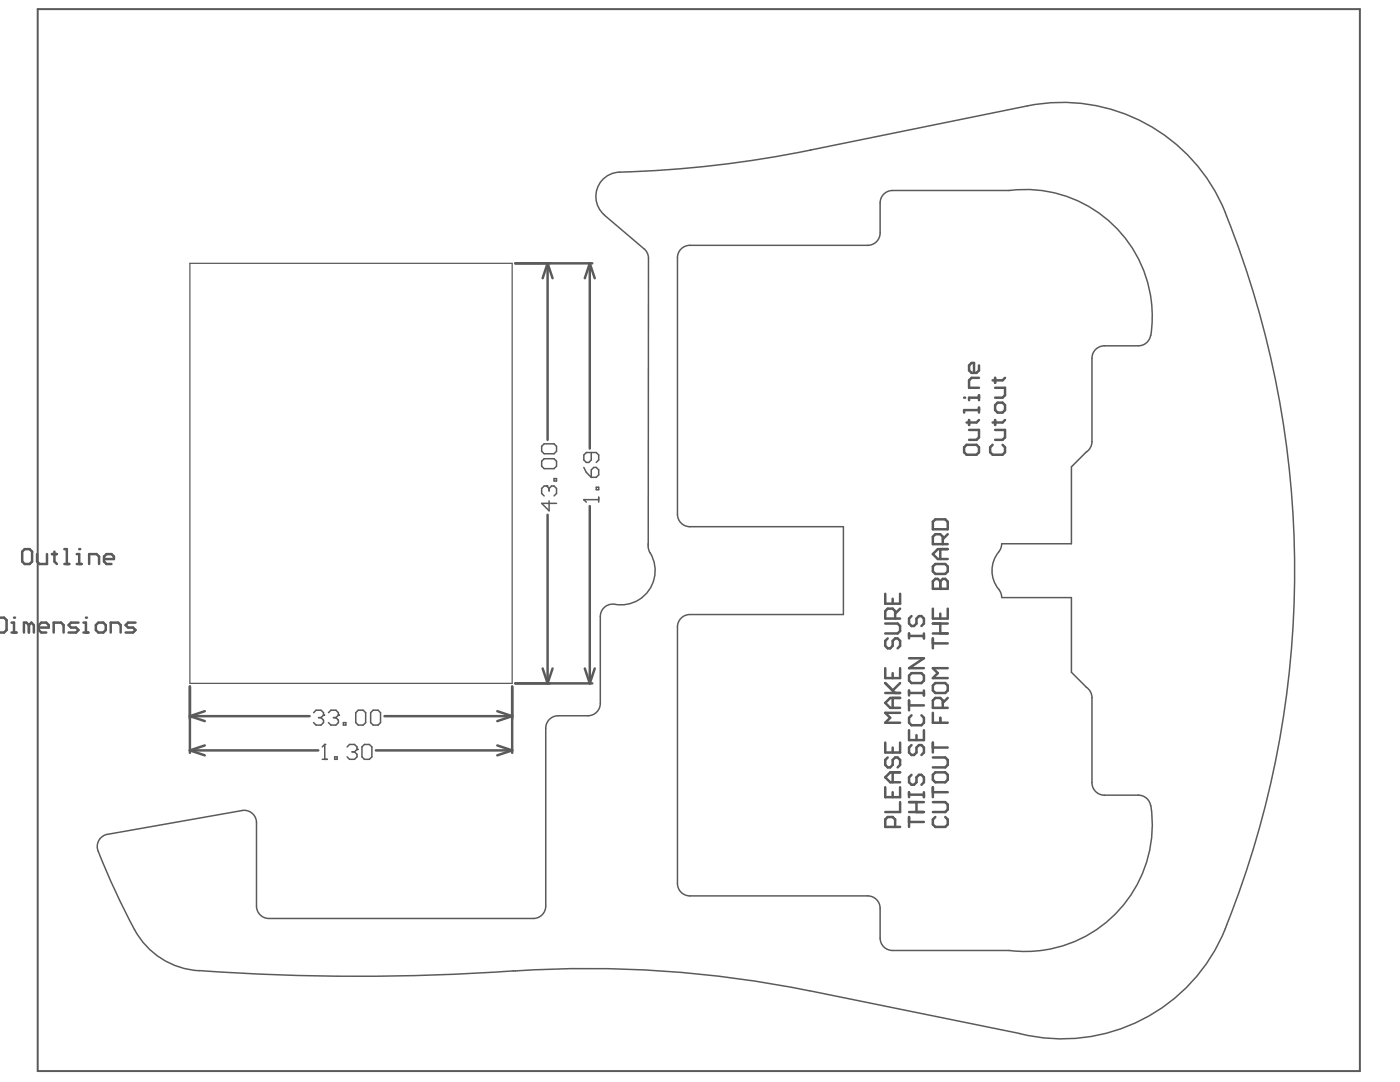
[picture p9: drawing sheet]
<svg xmlns="http://www.w3.org/2000/svg" width="279mm" height="216mm" viewBox="0 0 279 216" stroke-linecap="round" stroke-linejoin="round" font-family="sans-serif">
<g fill="none" stroke="#5a5a5a" stroke-width=".5">
<path d="M102.8 52.5h15.4M109.3 52.5v35.3M109.3 52.5l-1 3M109.3 52.5l1 3M117.7 52.5v37M117.7 52.5l-1 3M117.7 52.5l1 3M109.3 102.7v33.7M117.7 101v35.4M-.1 123.2h.9l.5 .5v2l-.5 .5h-.9M2.3 126.2h1M2.3 124.2h.5v2"/>
<path d="M37.9 137v13.2M102.2 137v13.2M102.8 136.4h15.4M108.3 133.4l1 3M110.3 133.4l-1 3M116.7 133.4l1 3M118.7 133.4l-1 3M37.9 149.7h25.6M37.9 149.7l3 1M37.9 142.9h23.9M37.9 142.9l3 1M40.9 148.7l-3 1"/>
<path d="M40.9 141.9l-3 1M75 149.7h27.2M76.7 142.9h25.5M99.2 148.7l3 1M99.2 141.9l3 1M102.2 149.7l-3 1M102.2 142.9l-3 1"/>
</g>
<g fill="none" stroke="#5a5a5a" stroke-width=".3">
<path d="M108.6 88.6h2l.5 .5v.9l-.5 .5h-2l-.5-.5v-.9zM108.6 91.5h2l.5 .5v1l-.5 .5h-2l-.5-.5v-1zM109.1 97h.1M109.1 97h-.5l-.5 .5v1l.5 .5M109.1 97l.5 .5M109.6 99.9v2l-1.5-1.5h3M109.6 97.5v.5M109.6 97.5l.5-.5h.5l.5 .5v1l-.5 .5M110.6 95.5h.5v.5h-.5zM116.5 99.7h.1M116.5 99.7h3M116.5 99.7l.5 .5"/>
<path d="M116.5 93.3l.5 1 1 .9M118 90.3v1.5l-.5 .5h-.5l-.5-.5v-1l.5-.5h2l.5 .5v1l-.5 .5M118.5 93.3h.5l.5 .5v.9l-.5 .5h-1v-1.4zM119 97.2h.5v.5h-.5zM119.5 99.2v1M62.6 142.2l.5-.5h1l.5 .5v.5M63.6 143.2h.5M64.1 143.2l.5 .5v.5l-.5 .5h-1l-.5-.5M64.3 151.5h1M64.6 142.7h.1M64.6 142.7l-.5 .5M64.8 148.5h.1"/>
<path d="M64.8 148.5v3M64.8 148.5l-.5 .5M65.6 142.2l.4-.5h1l.5 .5v.5M66.5 143.2h.5M66.8 151h.5v.5h-.5zM67 143.2l.5 .5v.5l-.5 .5h-1l-.4-.5M67.5 142.7h.1M67.5 142.7l-.5 .5M68.5 144.2h.5v.5h-.5zM69.3 149l.5-.5h1l.4 .5v.5M70.3 150h.5M70.8 150l.4 .5v.5l-.4 .5h-1l-.5-.5"/>
<path d="M71.2 149.5h.1M71.2 149.5l-.4 .5M71.5 141.7h1l.5 .5v2l-.5 .5h-1l-.5-.5v-2zM72.7 148.5h1l.5 .5v2l-.5 .5h-1l-.5-.5v-2zM74.5 141.7h1l.4 .5v2l-.4 .5h-1l-.5-.5v-2z"/>
</g>
<circle cx="2.8" cy="123.2" r=".25" fill="#5a5a5a"/>
<path d="M5.8 124.7l-.5-.5h-.5v2M5.8 124.7v1.5M5.8 124.7l.5-.5 .5 .5v1.5M7.7 125.2h2v-.5l-.5-.5h-1l-.5 .5v1l.5 .5h1M10.7 126.2v-2h1.5l.5 .5v1.5M15.7 124.2h-1.5l-.5 .5 .5 .5h1l.5 .5-.5 .5h-1.5M16.7 124.2h.4v2M16.7 126.2h.9" fill="none" stroke="#5a5a5a" stroke-width=".5"/>
<circle cx="17.1" cy="123.2" r=".25" fill="#5a5a5a"/>
<g fill="none" stroke="#5a5a5a" stroke-width=".5">
<path d="M198.6 77.4h2v1.5l-.5 .5h-1.5M198.6 75.4v1M200.6 75.4l-.5 .5h-2M198.1 88.8l-.5 .5v.9l.5 .5h2l.5-.5v-.9l-.5-.5M198.6 85.8h2v1.5l-.5 .5h-1.5M198.6 83.8v1M199.1 80.3h1l.5 .5v1l-.5 .5h-1l-.5-.5v-1zM200.6 83.8l-.5 .5h-2M176.7 118.5v2h2.9v-2M178.2 119.5v1M186.2 117.5h2.9v-1.5l-.5-.5h-.4l-.5 .5v1.5M19.6 124.2h1l.5 .5v1l-.5 .5h-1l-.5-.5v-1z"/>
<path d="M22.1 126.2v-2h1.5l.5 .5v1.5M27 124.2h-1.4l-.5 .5 .5 .5h1l.4 .5-.4 .5h-1.5M176.7 133.3v2h2.9v-2M176.7 124.4h2.4l.5 .5v1l-.5 .5h-2.4M176.7 138.3h2.9M176.7 136.3l1.9 2M177.2 127.4l-.5 .5v1l.5 .5h.5l.5-.5v-1l.4-.5h.5l.5 .5v1l-.5 .5M178.2 134.3v1M178.2 139.3v1.9M178.6 123.4v-1.5l-.4-.5h-1l-.5 .5v1.5h2.9M179.6 139.3h-1.9l-1 1 1 .9h1.9M179.6 136.3l-1.4 1.5"/>
<path d="M179.6 121.4l-1 1M181.4 138.3h3M181.4 126.4v1M181.4 137.8v1M181.4 139.8v1.9M181.4 131.3h3l-3 2h3M181.4 126.9h3M181.9 122.9l-.5 .5v1l.5 .5h.5l.5-.5v-1l.5-.5h.5l.5 .5v1l-.5 .5M181.9 134.3h2l.5 .5v1l-.5 .5h-2l-.5-.5v-1zM184.4 126.4v1M184.4 137.8v1M186.2 126.4h2.9"/>
<path d="M186.2 124.4h2.9M186.2 121.4v2h2.9v-2M186.2 127.4v2M186.2 128.4h2.9M186.7 136.3h1.9l.5 .5v1l-.5 .5h-1.9l-.5-.5v-1zM187.7 122.4v1M187.7 124.4v2M189.1 133.3h-2.9l1 1-1 1h2.9M189.1 139.3l-.9 1M176.7 148.2v2h2.9v-2M176.7 157.1v2h2.9v-2M177.2 151.1l-.5 .5v1l.5 .5h.5l.5-.5v-1l.4-.5h.5l.5 .5v1l-.5 .5"/>
<path d="M178.2 149.2v1M178.2 154.1v2M178.2 158.1v1M179.6 154.1h-1.9l-1 1 1 1h1.9M179.6 142.2h-2.9l1 1-1 1h2.9M181.4 145.7v2h3v-2M181.4 158.1v1M181.4 158.6h3M181.4 140.8h3M181.9 142.7l-.5 .5v1l.5 .5h2l.5-.5v-1l-.5-.5M181.9 148.7l-.5 .5v1l.5 .5h.5l.5-.5v-1l.5-.5h.5l.5 .5v1l-.5 .5M181.9 154.6l-.5 .5v1l.5 .5h.5l.5-.5v-1l.5-.5h.5l.5 .5v1l-.5 .5"/>
<path d="M182.9 146.7v1M184.4 158.1v1M186.2 151.1h2.4l.5 .5v1l-.5 .5h-2.4M186.2 142.2v2h2.9M186.2 148.2v2M186.2 157.1v2M186.2 158.1h2.9M186.2 149.2h2.9M186.7 154.1h1.9l.5 .5v1l-.5 .5h-1.9l-.5-.5v-1zM187.7 143.2v1M188.2 141.2v-1.4l-.5-.5h-1l-.5 .5v1.4h2.9M178.6 165v-1.5l-.4-.5h-1l-.5 .5v1.5h2.9"/>
<path d="M179.6 160.1v1.9h-2.9M181.4 162h3M181.4 163v2M181.4 164h3M181.4 160.1h3M182.9 160.1v1.9M186.2 160.1h2.4l.5 .4v1l-.5 .5h-2.4M186.7 163l-.5 .5v1l.5 .5h1.9l.5-.5v-1l-.5-.5"/>
</g>
<g fill="none" stroke="#5a5a5a" stroke-width=".3">
<path d="M178.1 38h23.2M135.2 51.4v51.2M137.7 49h35.5M175.6 40.5v6M217.9 71.5v16.6M220.4 69h6.8M216.8 90.2l-3 3v15.3h-13.9M137.7 105.1h30.6v17.5h-30.6M199.9 119.2h13.9v14.9l3 3M135.2 125.1v51.2M217.9 139.2v17M220.4 158.7h6.8"/>
<path d="M137.7 178.8h35.5M175.6 181.2v6M178.1 189.7h23.2"/>
</g>
<circle cx="187.7" cy="117.5" r=".25" fill="#5a5a5a"/>
<g fill="none" stroke="#5a5a5a" stroke-width=".5">
<path d="M4.9 109.6h1l.5 .5v1.9l-.5 .5h-1l-.5-.5v-1.9zM7.4 110.6v1.4l.5 .5h1.5v-1.9M10.4 110.6h1M10.9 110.1v1.9l.5 .5M12.8 112.5h1M12.8 109.6h.5v2.9M15.3 112.5h1M15.3 110.6h.5v1.9M186.2 117.5v-1.5l.5-.5h.5l.5 .5v1.5M186.2 113l.5-.5h1.9l.5 .5v1l-.5 .5h-1.9l-.5-.5zM186.7 103.6h1.9l.5 .5v1.5h-2.9v-1.5zM187.7 109.6v2"/>
<path d="M188.2 108.6v-1.5l-.5-.5h-1l-.5 .5v1.5h2.9M189.1 109.6h-1.9l-1 1 1 1h1.9M189.1 106.6l-.9 1"/>
</g>
<g fill="none" stroke="#5a5a5a" stroke-width=".3">
<path d="M178.1 38a2.48 2.48 0 0 0-2.5 2.5M201.6 38h-.3M201.6 38a25.3 25.3 0 0 1 28 28.9 2.48 2.48 0 0 1-2.4 2.1M137.7 49a2.48 2.48 0 0 0-2.5 2.4M175.6 46.5a2.48 2.48 0 0 1-2.4 2.5M220.4 69a2.48 2.48 0 0 0-2.5 2.5M217.9 88.1a2.47 2.47 0 0 1-1.1 2.1M135.2 102.6a2.48 2.48 0 0 0 2.5 2.5M199.9 108.5l-.3 1.2a6.1 6.1 0 0 0 0 8.3l.3 1.2M137.7 122.6a2.48 2.48 0 0 0-2.5 2.5M216.8 137.1a2.48 2.48 0 0 1 1.1 2.1M217.9 156.2a2.48 2.48 0 0 0 2.5 2.5"/>
<path d="M227.2 158.7a2.58 2.58 0 0 1 2.5 2.1 25.3 25.3 0 0 1-28.1 28.9M135.2 176.3a2.48 2.48 0 0 0 2.5 2.5M173.2 178.8a2.48 2.48 0 0 1 2.4 2.4M175.6 187.2a2.48 2.48 0 0 0 2.5 2.5M201.3 189.7h.3"/>
</g>
<path d="M7.5 1.8h263.9v211.9h-263.9z" fill="none" stroke="#5a5a5a" stroke-width=".4"/>
<path d="M37.9 52.5h64.3v83.9h-64.3z" fill="none" stroke="#5a5a5a" stroke-width=".25"/>
<circle cx="15.8" cy="109.6" r=".25" fill="#5a5a5a"/>
<path d="M195.4 78.9v1M195.4 79.4h-2v.5M192.4 89.3l.5-.5h2l.5 .5v.9l-.5 .5h-2l-.5-.5zM193.4 85.8h2v1.5l-.5 .5h-1.5M193.4 83.8v1M195.4 81.8h-3v.5M195.4 81.3v1M195.4 83.8l-.5 .5h-2M17.8 112.5v-1.9h1.5l.5 .5v1.4M20.8 111.6h1.9v-.5l-.5-.5h-.9l-.5 .5v.9l.5 .5h.9" fill="none" stroke="#5a5a5a" stroke-width=".5"/>
<g fill="none" stroke="#5a5a5a" stroke-width=".3">
<path d="M205.1 21.1l-43.3 8.8M120.6 42.9l7.9 6.7M129.4 51.5v57.5M244.5 42.4l.3 .7M129.4 108.6h.1M119.8 123v17.3M108.9 145.3v35.5M111.4 142.8h5.9M48.3 161.7l-26.9 4.8M51.2 164.2v16.6M53.7 183.3h52.7M102.4 193.7h.5"/>
<path d="M161.6 197.7l41.9 8.5M244.8 184.6l-.3 .7"/>
</g>
<circle cx="192.4" cy="79.4" r=".25" fill="#5a5a5a"/>
<path d="M195.4 75.4h-1.5l-.5 .5v1.5h2M195.4 72.9v1l-.5 .5h-1l-.5-.5v-1l.5-.5h.5v2" fill="none" stroke="#5a5a5a" stroke-width=".5"/>
<g fill="none" stroke="#5a5a5a" stroke-width=".3">
<path d="M161.8 29.9a225.8 225.8 0 0 1-38.8 4.5 4.9 4.9 0 0 0-3.9 3.5 4.9 4.9 0 0 0 1.5 5M205 21.1a35.1 35.1 0 0 1 39.5 21.3M128.5 49.6l.6 .7 .3 1.2M244.8 43.1a191 191 0 0 1 0 141.5M129.4 109l.1 .7a6.9 6.9 0 0 1 .3 7.7 6.9 6.9 0 0 1-7.1 3.2M122.7 120.6a2.47 2.47 0 0 0-2.9 2.4M111.4 142.8a2.48 2.48 0 0 0-2.5 2.5M119.8 140.3a2.48 2.48 0 0 1-2.5 2.5M19.6 169.8l3.7 8.6a73.7 73.7 0 0 0 4.9 9.2 15.5 15.5 0 0 0 11.6 6.1 444.3 444.3 0 0 0 62.6 0M21.5 166.5a2.47 2.47 0 0 0-1.9 3.3M48.3 161.7a2.48 2.48 0 0 1 2.9 2.5M51.2 180.8a2.48 2.48 0 0 0 2.5 2.5"/>
<path d="M102.9 193.7a221.7 221.7 0 0 1 58.7 4M108.9 180.8a2.48 2.48 0 0 1-2.5 2.5M244.5 185.3a35.1 35.1 0 0 1-41 21"/>
</g>
</svg>
